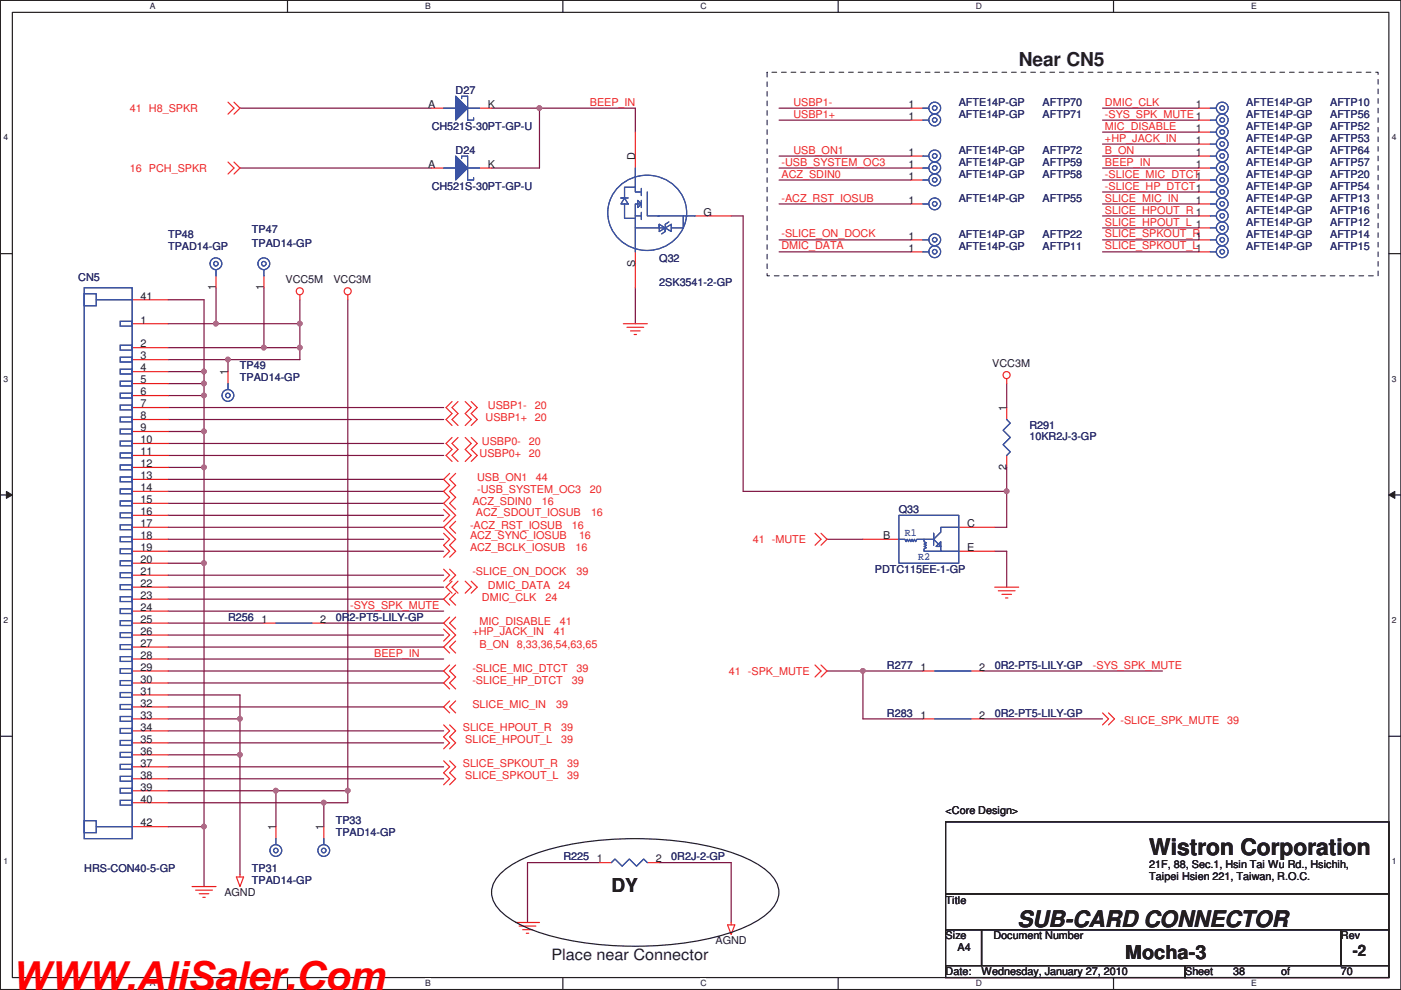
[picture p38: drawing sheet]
<svg xmlns="http://www.w3.org/2000/svg" width="297mm" height="210mm" viewBox="0 0 297 210" stroke-linecap="round" stroke-linejoin="round" font-family="sans-serif">
<defs><g id="words">
<text font-size="8.5" fill="#f00" x="2.5" y="209.9">WWW.AliSaler.Com</text>
<g font-size="4.8" fill="#231f20">
<text x="243.7" y="181.4">Wistron Corporation</text>
<text x="215.7" y="196.5">SUB-CARD CONNECTOR</text>
</g>
<g font-size="4.1" fill="#231f20">
<text x="216" y="14">Near CN5</text>
<text x="129.6" y="189.3">DY</text>
<text x="238.6" y="203.5">Mocha-3</text>
</g>
<g font-size="3.3" fill="#231f20">
<text x="116.9" y="203.7">Place near Connector</text>
<text x="286.8" y="202.8">-2</text>
</g>
<g font-size="2.3" fill="#ec2426">
<text x="27.5" y="23.7">41 H8_SPKR</text>
<text x="125" y="22.4">BEEP_IN</text>
<text x="168.2" y="22.4">USBP1-</text>
<text x="234.3" y="22.4">DMIC_CLK</text>
<text x="168.2" y="25">USBP1+</text>
<text x="234.3" y="27.5">MIC_DISABLE</text>
<text x="234.3" y="25">-SYS_SPK_MUTE 1</text>
<text x="165.7" y="35.1">-USB_SYSTEM_OC3</text>
<text x="168.2" y="32.6">USB_ON1</text>
<text x="234.3" y="30.1">+HP_JACK_IN</text>
<text x="234.3" y="32.6">B_ON</text>
<text x="234.3" y="35.1">BEEP_IN</text>
<text x="27.5" y="36.4">16 PCH_SPKR</text>
<text x="165.7" y="37.7">ACZ_SDIN0</text>
<text x="234.3" y="37.7">-SLICE_MIC_DTCT1</text>
<text x="234.3" y="40.2">-SLICE_HP_DTCT1</text>
<text x="165.7" y="42.8">-ACZ_RST_IOSUB</text>
<text x="234.3" y="45.3">SLICE_HPOUT_R 1</text>
<text x="234.3" y="47.8">SLICE_HPOUT_L 1</text>
<text x="234.3" y="42.8">SLICE_MIC_IN</text>
<text x="165.7" y="52.9">DMIC_DATA</text>
<text x="165.7" y="50.4">-SLICE_ON_DOCK</text>
<text x="234.3" y="50.4">SLICE_SPKOUT_R1</text>
<text x="234.3" y="52.9">SLICE_SPKOUT_L1</text>
<text x="103" y="89.3">USBP1+ 20</text>
<text x="103.5" y="86.7">USBP1-</text>
<text x="113.4" y="86.7">20</text>
<text x="102.2" y="94.4">USBP0-</text>
<text x="112.1" y="94.4">20</text>
<text x="101.2" y="102">USB_ON1</text>
<text x="101.7" y="96.9">USBP0+ 20</text>
<text x="113.6" y="102">44</text>
<text x="100.2" y="107.1">ACZ_SDIN0</text>
<text x="101.2" y="104.5">-USB_SYSTEM_OC3</text>
<text x="114.9" y="107.1">16</text>
<text x="125" y="104.5">20</text>
<text x="99.6" y="112.1">-ACZ_RST_IOSUB</text>
<text x="100.9" y="109.3">ACZ_SDOUT_IOSUB</text>
<text x="121.2" y="112.1">16</text>
<text x="125.3" y="109.3">16</text>
<text x="99.6" y="114.4">ACZ_SYNC_IOSUB</text>
<text x="99.6" y="117">ACZ_BCLK_IOSUB</text>
<text x="122" y="117">16</text>
<text x="122.8" y="114.4">16</text>
<text x="159.6" y="115.2">41 -MUTE</text>
<text x="100.2" y="122">-SLICE_ON_DOCK</text>
<text x="103.5" y="124.8">DMIC_DATA</text>
<text x="118.4" y="124.8">24</text>
<text x="122.3" y="122">39</text>
<text x="74.2" y="129.1">-SYS_SPK_MUTE</text>
<text x="102.2" y="127.4">DMIC_CLK</text>
<text x="115.7" y="127.4">24</text>
<text x="100.2" y="134.7">+HP_JACK_IN</text>
<text x="101.7" y="137.5">B_ON</text>
<text x="101.7" y="132.5">MIC_DISABLE</text>
<text x="109.6" y="137.5">8,33,36,54,63,65</text>
<text x="117.4" y="134.7">41</text>
<text x="118.7" y="132.5">41</text>
<text x="79.3" y="139.3">BEEP_IN</text>
<text x="100.2" y="142.6">-SLICE_MIC_DTCT</text>
<text x="122.3" y="142.6">39</text>
<text x="154.5" y="143.1">41 -SPK_MUTE</text>
<text x="231.7" y="141.8">-SYS_SPK_MUTE</text>
<text x="100.2" y="145.2">-SLICE_HP_DTCT</text>
<text x="121.2" y="145.2">39</text>
<text x="98.1" y="155.1">SLICE_HPOUT_R</text>
<text x="100.2" y="150.2">SLICE_MIC_IN</text>
<text x="117.9" y="150.2">39</text>
<text x="119" y="155.1">39</text>
<text x="237.6" y="153.5">-SLICE_SPK_MUTE</text>
<text x="260.2" y="153.5">39</text>
<text x="98.6" y="157.6">SLICE_HPOUT_L</text>
<text x="119" y="157.6">39</text>
<text x="98.1" y="162.7">SLICE_SPKOUT_R</text>
<text x="98.6" y="165.2">SLICE_SPKOUT_L</text>
<text x="120.2" y="162.7">39</text>
<text x="120.2" y="165.2">39</text>
</g>
<g font-size="2.3" fill="#231f20">
<text x="90.8" y="22.9">A</text>
<text x="103.5" y="22.9">K</text>
<text x="192.6" y="22.9">1</text>
<text x="253.6" y="22.9">1</text>
<text x="192.6" y="25.4">1</text>
<text x="253.6" y="28">1</text>
<text x="90.8" y="35.6">A</text>
<text x="103.5" y="35.6">K</text>
<text x="134.7" y="33.9" transform="rotate(-90 134.7 33.9)">D</text>
<text x="192.6" y="33.1">1</text>
<text x="192.6" y="35.6">1</text>
<text x="253.6" y="30.5">1</text>
<text x="253.6" y="33.1">1</text>
<text x="253.6" y="35.6">1</text>
<text x="192.6" y="38.1">1</text>
<text x="149.2" y="45.8">G</text>
<text x="192.6" y="43.2">1</text>
<text x="253.6" y="43.2">1</text>
<text x="192.6" y="53.4">1</text>
<text x="192.6" y="50.8">1</text>
<text x="134.7" y="56.7" transform="rotate(-90 134.7 56.7)">S</text>
<text x="29.8" y="63.5">41</text>
<text x="45.8" y="61.5" transform="rotate(-90 45.8 61.5)">1</text>
<text x="55.9" y="61.5" transform="rotate(-90 55.9 61.5)">1</text>
<text x="60.5" y="60.1">VCC5M</text>
<text x="70.7" y="60.1">VCC3M</text>
<text x="29.8" y="68.6">1</text>
<text x="29.8" y="73.7">2</text>
<text x="29.8" y="76.2">3</text>
<text x="210.4" y="77.8">VCC3M</text>
<text x="29.8" y="78.8">4</text>
<text x="29.8" y="81.3">5</text>
<text x="29.8" y="83.9">6</text>
<text x="48.3" y="79.6" transform="rotate(-90 48.3 79.6)">1</text>
<text x="29.8" y="86.4">7</text>
<text x="29.8" y="88.9">8</text>
<text x="213.4" y="87.2" transform="rotate(-90 213.4 87.2)">1</text>
<text x="29.8" y="91.5">9</text>
<text x="29.8" y="94">10</text>
<text x="29.8" y="96.6">11</text>
<text x="29.8" y="99.1">12</text>
<text x="29.8" y="101.6">13</text>
<text x="213.4" y="99.6" transform="rotate(-90 213.4 99.6)">2</text>
<text x="29.8" y="104.2">14</text>
<text x="29.8" y="106.7">15</text>
<text x="29.8" y="109.3">16</text>
<text x="29.8" y="111.8">17</text>
<text x="205.1" y="111.8">C</text>
<text x="29.8" y="114.3">18</text>
<text x="29.8" y="116.9">19</text>
<text x="29.8" y="119.4">20</text>
<text x="187.3" y="114.3">B</text>
<text x="205.1" y="116.9">E</text>
<text x="29.8" y="122">21</text>
<text x="29.8" y="124.5">22</text>
<text x="29.8" y="127">23</text>
<text x="29.8" y="129.6">24</text>
<text x="29.8" y="132.1">25</text>
<text x="29.8" y="134.7">26</text>
<text x="29.8" y="137.2">27</text>
<text x="55.5" y="132.1">1</text>
<text x="67.9" y="132.1">2</text>
<text x="29.8" y="139.7">28</text>
<text x="29.8" y="142.3">29</text>
<text x="195.2" y="142.3">1</text>
<text x="207.6" y="142.3">2</text>
<text x="29.8" y="144.8">30</text>
<text x="29.8" y="147.4">31</text>
<text x="29.8" y="149.9">32</text>
<text x="29.8" y="152.4">33</text>
<text x="29.8" y="155">34</text>
<text x="195.2" y="152.4">1</text>
<text x="207.6" y="152.4">2</text>
<text x="29.8" y="157.5">35</text>
<text x="29.8" y="160.1">36</text>
<text x="29.8" y="162.6">37</text>
<text x="29.8" y="165.1">38</text>
<text x="29.8" y="167.7">39</text>
<text x="29.8" y="170.2">40</text>
<text x="200.5" y="172.6">&lt;Core Design&gt;</text>
<text x="29.8" y="175.3">42</text>
<text x="58.5" y="176.1" transform="rotate(-90 58.5 176.1)">1</text>
<text x="68.6" y="176.1" transform="rotate(-90 68.6 176.1)">1</text>
<text x="126.6" y="182.9">1</text>
<text x="139" y="182.9">2</text>
<text x="243.7" y="184">21F, 88, Sec.1, Hsin Tai Wu Rd., Hsichih,</text>
<text x="47.6" y="190.1">AGND</text>
<text x="200.5" y="191.6">Title</text>
<text x="243.7" y="186.7">Taipei Hsien 221, Taiwan, R.O.C.</text>
<text x="151.7" y="200.3">AGND</text>
<text x="200.5" y="199.3">Size</text>
<text x="203" y="201.8">A4</text>
<text x="210.6" y="199.3">Document Number</text>
<text x="284.3" y="199.3">Rev</text>
<text x="200.5" y="206.9">Date:</text>
<text x="208.1" y="206.9">Wednesday, January 27, 2010</text>
<text x="251.3" y="206.9">Sheet</text>
<text x="261.4" y="206.9">38</text>
<text x="271.6" y="206.9">of</text>
<text x="284.3" y="206.9">70</text>
</g>
<g font-size="2.3" fill="#2d2d72">
<text x="96.6" y="19.9">D27</text>
<text x="203.3" y="22.5">AFTE14P-GP</text>
<text x="221.1" y="22.5">AFTP70</text>
<text x="264.2" y="22.5">AFTE14P-GP</text>
<text x="282" y="22.5">AFTP10</text>
<text x="91.5" y="27.6">CH521S-30PT-GP-U</text>
<text x="203.3" y="25">AFTE14P-GP</text>
<text x="221.1" y="25">AFTP71</text>
<text x="264.2" y="25">AFTE14P-GP</text>
<text x="264.2" y="27.6">AFTE14P-GP</text>
<text x="282" y="25">AFTP56</text>
<text x="282" y="27.6">AFTP52</text>
<text x="96.6" y="32.6">D24</text>
<text x="203.3" y="32.6">AFTE14P-GP</text>
<text x="203.3" y="35.2">AFTE14P-GP</text>
<text x="221.1" y="32.6">AFTP72</text>
<text x="221.1" y="35.2">AFTP59</text>
<text x="264.2" y="30.1">AFTE14P-GP</text>
<text x="264.2" y="32.6">AFTE14P-GP</text>
<text x="264.2" y="35.2">AFTE14P-GP</text>
<text x="282" y="30.1">AFTP53</text>
<text x="282" y="32.6">AFTP64</text>
<text x="282" y="35.2">AFTP57</text>
<text x="91.5" y="40.3">CH521S-30PT-GP-U</text>
<text x="203.3" y="37.7">AFTE14P-GP</text>
<text x="221.1" y="37.7">AFTP58</text>
<text x="264.2" y="37.7">AFTE14P-GP</text>
<text x="264.2" y="40.3">AFTE14P-GP</text>
<text x="282" y="37.7">AFTP20</text>
<text x="282" y="40.3">AFTP54</text>
<text x="203.3" y="42.8">AFTE14P-GP</text>
<text x="221.1" y="42.8">AFTP55</text>
<text x="264.2" y="47.9">AFTE14P-GP</text>
<text x="264.2" y="42.8">AFTE14P-GP</text>
<text x="264.2" y="45.3">AFTE14P-GP</text>
<text x="282" y="47.9">AFTP12</text>
<text x="282" y="42.8">AFTP13</text>
<text x="282" y="45.3">AFTP16</text>
<text x="35.6" y="50.4">TP48</text>
<text x="35.6" y="53">TPAD14-GP</text>
<text x="53.4" y="49.4">TP47</text>
<text x="53.4" y="52.4">TPAD14-GP</text>
<text x="203.3" y="53">AFTE14P-GP</text>
<text x="203.3" y="50.4">AFTE14P-GP</text>
<text x="221.1" y="53">AFTP11</text>
<text x="221.1" y="50.4">AFTP22</text>
<text x="264.2" y="50.4">AFTE14P-GP</text>
<text x="264.2" y="53">AFTE14P-GP</text>
<text x="282" y="50.4">AFTP14</text>
<text x="282" y="53">AFTP15</text>
<text x="16.6" y="59.6">CN5</text>
<text x="139.8" y="55.5">Q32</text>
<text x="139.8" y="60.6">2SK3541-2-GP</text>
<text x="50.9" y="78.4">TP49</text>
<text x="50.9" y="80.9">TPAD14-GP</text>
<text x="218.3" y="91.1">R291</text>
<text x="218.3" y="93.3">10KR2J-3-GP</text>
<text x="190.6" y="108.8">Q33</text>
<text x="185.5" y="121.5">PDTC115EE-1-GP</text>
<text x="48.3" y="131.7">R256</text>
<text x="71.2" y="131.7">0R2-PT5-LILY-GP</text>
<text x="188" y="141.9">R277</text>
<text x="210.9" y="141.9">0R2-PT5-LILY-GP</text>
<text x="188" y="152">R283</text>
<text x="210.9" y="152">0R2-PT5-LILY-GP</text>
<text x="71.2" y="174.9">TP33</text>
<text x="71.2" y="177.4">TPAD14-GP</text>
<text x="17.9" y="185">HRS-CON40-5-GP</text>
<text x="53.4" y="185">TP31</text>
<text x="119.5" y="182.5">R225</text>
<text x="142.3" y="182.5">0R2J-2-GP</text>
<text x="53.4" y="187.6">TPAD14-GP</text>
</g>
<g font-size="2.3" fill="#3a53a4">
<text x="191.9" y="113.7">R1</text>
<text x="194.6" y="118.8">R2</text>
</g>
<g font-size="1.8" fill="#231f20">
<text x="31.8" y="1.9">A</text>
<text x="90.1" y="1.9">B</text>
<text x="148.5" y="1.9">C</text>
<text x="206.9" y="1.9">D</text>
<text x="265.3" y="1.9">E</text>
<text x=".7" y="29.8">4</text>
<text x="295.1" y="29.8">4</text>
<text x=".7" y="81">3</text>
<text x="295.1" y="81">3</text>
<text x=".7" y="132.2">2</text>
<text x="295.1" y="132.2">2</text>
<text x=".7" y="183.3">1</text>
<text x="295.1" y="183.3">1</text>
<text x="31.8" y="209.2">A</text>
<text x="90.1" y="209.2">B</text>
<text x="148.5" y="209.2">C</text>
<text x="206.9" y="209.2">D</text>
<text x="265.3" y="209.2">E</text>
</g>
</g></defs>
<path d="M.1 .1h296.9v209.8h-296.9zM2.6 2.6h291.9v204.7h-291.9z" fill="none" stroke="#231f20" stroke-width=".25"/>
<g fill="#fff">
<path d="M31.8 .3h1.2v2h-1.2z"/>
<path d="M31.8 207.6h1.2v2h-1.2z"/>
</g>
<path d="M61 .1v2.5M61 207.3v2.6" fill="none" stroke="#231f20" stroke-width=".25"/>
<g fill="#fff">
<path d="M90.1 .3h1.2v2h-1.2z"/>
<path d="M90.1 207.6h1.2v2h-1.2z"/>
</g>
<path d="M119.3 .1v2.5M119.3 207.3v2.6" fill="none" stroke="#231f20" stroke-width=".25"/>
<g fill="#fff">
<path d="M148.5 .3h1.3v2h-1.3z"/>
<path d="M148.5 207.6h1.3v2h-1.3z"/>
</g>
<path d="M177.7 .1v2.5M177.7 207.3v2.6" fill="none" stroke="#231f20" stroke-width=".25"/>
<g fill="#fff">
<path d="M206.9 .3h1.2v2h-1.2z"/>
<path d="M206.9 207.6h1.2v2h-1.2z"/>
</g>
<path d="M236.1 .1v2.5M236.1 207.3v2.6" fill="none" stroke="#231f20" stroke-width=".25"/>
<g fill="#fff">
<path d="M265.3 .3h1.1v2h-1.1z"/>
<path d="M265.3 207.6h1.1v2h-1.1z"/>
<path d="M.7 28.2h1v2h-1z"/>
<path d="M295.1 28.2h1v2h-1z"/>
<path d="M.7 79.4h1v2h-1z"/>
<path d="M295.1 79.4h1v2h-1z"/>
</g>
<path d="M.1 53.8h2.5M294.5 53.8h2.5" fill="none" stroke="#231f20" stroke-width=".25"/>
<g fill="#fff">
<path d="M.7 130.6h1v1.9h-1z"/>
<path d="M295.1 130.6h1v1.9h-1z"/>
</g>
<path d="M.1 105h2.5M294.5 105h2.5" fill="none" stroke="#231f20" stroke-width=".25"/>
<path d="M1.4 104.2l1.2 .8-1.2 .7z" fill="#231f20"/>
<path d="M1.4 104.2l1.2 .8-1.2 .7z" fill="none" stroke="#231f20" stroke-width=".21"/>
<path d="M294.5 105l1.2-.8v1.5z" fill="#231f20"/>
<path d="M294.5 105l1.2-.8v1.5z" fill="none" stroke="#231f20" stroke-width=".21"/>
<g fill="#fff">
<path d="M.7 181.7h1v2h-1z"/>
<path d="M295.1 181.7h1v2h-1z"/>
</g>
<path d="M.1 156.2h2.5M294.5 156.2h2.5" fill="none" stroke="#231f20" stroke-width=".25"/>
<path d="M50.9 152.5v7.6" fill="none" stroke="#7f1542" stroke-width=".25"/>
<circle cx="50.9" cy="160.1" r=".49" fill="#b8529f"/>
<circle cx="50.9" cy="160.1" r=".49" fill="none" stroke="#b8529f" stroke-width=".25"/>
<path d="M35.6 78.8h7.7M43.3 91.5v7.6M43.3 81.4v2.5h-7.7M35.6 106.8h58.5M35.6 119.5h7.7M210.9 111.8h2.5M35.6 137.2h58.5M35.6 149.9h58.5M111.8 183h15.3" fill="none" stroke="#7f1542" stroke-width=".25"/>
<circle cx="43.2" cy="78.8" r=".49" fill="#b8529f"/>
<circle cx="43.2" cy="78.8" r=".49" fill="none" stroke="#b8529f" stroke-width=".25"/>
<path d="M35.6 111.8h58.5M35.6 101.7h58.5M35.6 122h58.5M43.3 175.3v12.7" fill="none" stroke="#7f1542" stroke-width=".25"/>
<circle cx="43.2" cy="175.3" r=".49" fill="#b8529f"/>
<circle cx="43.2" cy="175.3" r=".49" fill="none" stroke="#b8529f" stroke-width=".25"/>
<path d="M35.6 81.4h7.7M35.6 94.1h58.5M35.6 114.4h58.5M35.6 109.3h58.5M35.6 139.8h58.5" fill="none" stroke="#7f1542" stroke-width=".25"/>
<circle cx="43.2" cy="81.3" r=".49" fill="#b8529f"/>
<circle cx="43.2" cy="81.3" r=".49" fill="none" stroke="#b8529f" stroke-width=".25"/>
<path d="M35.6 63.6h7.7M45.8 61v7.7h-10.2M56 61v12.7h-20.4M63.6 63.6v5.1M35.6 86.4h58.5M35.6 91.5h7.7M35.6 124.5h58.5M35.6 129.6h58.5M35.6 142.3h58.5M35.6 175.3h7.7" fill="none" stroke="#7f1542" stroke-width=".25"/>
<circle cx="43.2" cy="91.5" r=".49" fill="#b8529f"/>
<circle cx="43.2" cy="91.5" r=".49" fill="none" stroke="#b8529f" stroke-width=".25"/>
<path d="M157.6 104.2h55.8M35.6 152.5h15.3M50.9 160.1v25.4" fill="none" stroke="#7f1542" stroke-width=".25"/>
<circle cx="50.9" cy="152.5" r=".49" fill="#b8529f"/>
<circle cx="50.9" cy="152.5" r=".49" fill="none" stroke="#b8529f" stroke-width=".25"/>
<path d="M114.4 22.9h20.3v5.1M35.6 134.7h58.5" fill="none" stroke="#7f1542" stroke-width=".25"/>
<circle cx="114.4" cy="22.9" r=".49" fill="#b8529f"/>
<circle cx="114.4" cy="22.9" r=".49" fill="none" stroke="#b8529f" stroke-width=".25"/>
<path d="M213.4 104.2v7.6" fill="none" stroke="#7f1542" stroke-width=".25"/>
<circle cx="213.4" cy="104.2" r=".49" fill="#b8529f"/>
<circle cx="213.4" cy="104.2" r=".49" fill="none" stroke="#b8529f" stroke-width=".25"/>
<path d="M48.3 76.3h15.3M35.6 147.4h15.3" fill="none" stroke="#7f1542" stroke-width=".25"/>
<circle cx="48.3" cy="76.3" r=".49" fill="#b8529f"/>
<circle cx="48.3" cy="76.3" r=".49" fill="none" stroke="#b8529f" stroke-width=".25"/>
<path d="M43.3 83.9v7.6M35.6 144.9h58.5" fill="none" stroke="#7f1542" stroke-width=".25"/>
<circle cx="43.2" cy="83.9" r=".49" fill="#b8529f"/>
<circle cx="43.2" cy="83.9" r=".49" fill="none" stroke="#b8529f" stroke-width=".25"/>
<path d="M63.6 68.7v5M73.7 167.7h-15.2v7.6M139.8 183h15.2" fill="none" stroke="#7f1542" stroke-width=".25"/>
<circle cx="63.6" cy="68.6" r=".49" fill="#b8529f"/>
<circle cx="63.6" cy="68.6" r=".49" fill="none" stroke="#b8529f" stroke-width=".25"/>
<path d="M50.9 22.9h40.6M50.9 35.6h40.6M104.2 22.9h10.2v12.7h-10.2M43.3 63.6v15.2M134.7 61v7.7M35.6 99.1h7.7M43.3 119.5v55.8M175.3 114.4h7.7M35.6 155h58.5M35.6 160.1h15.3M35.6 170.3h33.1v5" fill="none" stroke="#7f1542" stroke-width=".25"/>
<circle cx="43.2" cy="119.4" r=".49" fill="#b8529f"/>
<circle cx="43.2" cy="119.4" r=".49" fill="none" stroke="#b8529f" stroke-width=".25"/>
<path d="M35.6 76.3h12.7v2.5M43.3 78.8v2.6M73.7 63.6v104.1M35.6 89h58.5M35.6 162.6h58.5M111.8 183v12.7M155 183v12.7" fill="none" stroke="#7f1542" stroke-width=".25"/>
<circle cx="73.7" cy="167.7" r=".49" fill="#b8529f"/>
<circle cx="73.7" cy="167.7" r=".49" fill="none" stroke="#b8529f" stroke-width=".25"/>
<path d="M68.7 170.3h5" fill="none" stroke="#7f1542" stroke-width=".25"/>
<circle cx="68.6" cy="170.2" r=".49" fill="#b8529f"/>
<circle cx="68.6" cy="170.2" r=".49" fill="none" stroke="#b8529f" stroke-width=".25"/>
<path d="M155 45.8h2.6M63.6 73.7v2.6M43.3 99.1v20.4M213.4 81.4v5M35.6 116.9h58.5M35.6 127.1h58.5M50.9 147.4v5.1M183 152.5h12.7M208.4 152.5h25.4M208.4 142.3h38.1" fill="none" stroke="#7f1542" stroke-width=".25"/>
<circle cx="43.2" cy="99.1" r=".49" fill="#b8529f"/>
<circle cx="43.2" cy="99.1" r=".49" fill="none" stroke="#b8529f" stroke-width=".25"/>
<path d="M56 73.7h7.6M210.9 116.9h2.5v7.6M35.6 157.6h58.5" fill="none" stroke="#7f1542" stroke-width=".25"/>
<circle cx="63.6" cy="73.7" r=".49" fill="#b8529f"/>
<circle cx="63.6" cy="73.7" r=".49" fill="none" stroke="#b8529f" stroke-width=".25"/>
<circle cx="55.9" cy="73.7" r=".49" fill="#b8529f"/>
<circle cx="55.9" cy="73.7" r=".49" fill="none" stroke="#b8529f" stroke-width=".25"/>
<path d="M45.8 68.7h17.8" fill="none" stroke="#7f1542" stroke-width=".25"/>
<circle cx="45.8" cy="68.6" r=".49" fill="#b8529f"/>
<circle cx="45.8" cy="68.6" r=".49" fill="none" stroke="#b8529f" stroke-width=".25"/>
<path d="M183 142.3h12.7" fill="none" stroke="#7f1542" stroke-width=".25"/>
<circle cx="182.9" cy="142.3" r=".49" fill="#b8529f"/>
<circle cx="182.9" cy="142.3" r=".49" fill="none" stroke="#b8529f" stroke-width=".25"/>
<path d="M165.2 22.9h27.9M233.8 28h20.3M165.2 53.4h27.9M233.8 45.8h20.3M233.8 48.3h20.3M233.8 50.9h20.3M233.8 53.4h20.3M35.6 167.7h22.9M35.6 165.2h58.5" fill="none" stroke="#7f1542" stroke-width=".25"/>
<circle cx="58.5" cy="167.7" r=".49" fill="#b8529f"/>
<circle cx="58.5" cy="167.7" r=".49" fill="none" stroke="#b8529f" stroke-width=".25"/>
<g fill="none" stroke="#7f1542" stroke-width=".25">
<path d="M165.2 35.6h27.9M165.2 33.1h27.9M165.2 25.5h27.9M165.2 38.2h27.9M233.8 22.9h20.3M233.8 30.6h20.3M233.8 35.6h20.3M233.8 33.1h20.3M233.8 25.5h20.3M233.8 38.2h20.3M157.6 45.8v58.4M165.2 43.3h27.9"/>
<path d="M165.2 50.9h27.9M233.8 40.7h20.3M233.8 43.3h20.3M35.6 96.6h58.5M213.4 99.1v5.1M35.6 104.2h58.5M35.6 132.2h20.4M68.7 132.2h25.4M175.3 142.3h7.7v10.2M73.7 167.7v2.6"/>
</g>
<g fill="none" stroke="#ec2426" stroke-width=".25">
<path d="M48.3 34.4l1.3 1.2-1.3 1.3M48.3 21.7l1.3 1.2-1.3 1.3M49.6 34.4l1.3 1.2-1.3 1.3M49.6 21.7l1.3 1.2-1.3 1.3M91.5 22.9h2.6M101.7 22.9h2.5M193.1 25.5h2.6M193.1 53.4h2.6M254.1 48.3h2.5M254.1 50.9h2.5M63.6 62.6v1M73.7 62.6v1"/>
<path d="M132.2 68.7h5M132.9 69.4h3.6M133.7 70.2h2M134.4 70.9h.6M95.8 85.2l-1.2 1.2 1.2 1.3-1.2 1.3 1.2 1.3M95.8 92.8l-1.2 1.3 1.2 1.2-1.2 1.3 1.2 1.3M97.1 85.2l-1.3 1.2 1.3 1.3-1.3 1.3 1.3 1.3M97.1 92.8l-1.3 1.3 1.3 1.2-1.3 1.3 1.3 1.3M98.6 85.2l1.3 1.2-1.3 1.3 1.3 1.3-1.3 1.3M98.6 92.8l1.3 1.3-1.3 1.2 1.3 1.3-1.3 1.3M99.9 85.2l1.3 1.2-1.3 1.3 1.3 1.3-1.3 1.3M99.9 92.8l1.3 1.3-1.3 1.2 1.3 1.3-1.3 1.3"/>
<path d="M213.4 80.3v1.1M213.4 86.4v2.6M213.4 96.6v2.5M94.1 113.1l1.2 1.3-1.2 1.3 1.2 1.2-1.2 1.3M94.1 108l1.2 1.3-1.2 1.3M95.3 100.4l-1.2 1.3 1.2 1.3-1.2 1.2 1.2 1.3-1.2 1.3 2.5 2.5-2.5 2.5 2.5 2.6-1.3 1.3 1.3 1.2-1.3 1.3M96.6 100.4l-1.3 1.3 1.3 1.3-1.3 1.2 1.3 1.3-1.3 1.3 1.3 1.2M96.6 110.6l-1.3 1.2 1.3 1.3M172.8 113.1l1.3 1.3-1.3 1.3M174.1 113.1l1.2 1.3-1.2 1.3M94.1 133.4l1.2 1.3-1.2 1.3M94.1 120.7l1.2 1.3-1.2 1.3"/>
<path d="M95.3 120.7l1.3 1.3-1.3 1.3M95.3 125.8l-1.2 1.3 1.2 1.3M95.3 130.9l-1.2 1.3 2.5 2.5-2.5 2.5 1.2 1.3M95.8 123.3l-1.2 1.2 1.2 1.3M96.6 125.8l-1.3 1.3 1.3 1.3M96.6 136l-1.3 1.2 1.3 1.3M96.6 130.9l-1.3 1.3 1.3 1.2M97.1 123.3l-1.3 1.2 1.3 1.3M98.6 123.3l1.3 1.2-1.3 1.3M99.9 123.3l1.3 1.2-1.3 1.3M210.9 124.5h5.1M211.7 125.3h3.5"/>
<path d="M212.4 126.1h2.1M213.2 126.8h.5M94.1 153.8l1.2 1.2-1.2 1.3 1.2 1.3-1.2 1.2M95.3 153.8l1.3 1.2-1.3 1.3 1.3 1.3-1.3 1.2M95.3 141.1l-1.2 1.2 1.2 1.3-1.2 1.3 1.2 1.2M95.3 148.7l-1.2 1.2 1.2 1.3M96.6 141.1l-1.3 1.2 1.3 1.3-1.3 1.3 1.3 1.2M96.6 148.7l-1.3 1.2 1.3 1.3M172.8 141.1l1.3 1.2-1.3 1.3M174.1 141.1l1.2 1.2-1.2 1.3M233.8 151.2l1.2 1.3-1.2 1.3M235 151.2l1.3 1.3-1.3 1.3"/>
<path d="M94.1 161.4l1.2 1.2-1.2 1.3 1.2 1.3-1.2 1.3M95.3 161.4l1.3 1.2-1.3 1.3 1.3 1.3-1.3 1.3M40.7 188h5.1M41.5 188.8h3.5M42.2 189.6h2.1M43 190.3h.5M50.1 186h1.5l-.7 2zM50.9 185.5v.5M109.3 195.7h5.1M110.1 196.4h3.5M110.8 197.2h2.1M111.6 197.9h.5"/>
<path d="M127.1 183h2.5M137.2 183h2.6M154.3 196.2h1.5l-.8 2zM155 195.7v.5"/>
<circle cx="63.6" cy="61.8" r=".75"/>
<circle cx="73.7" cy="61.8" r=".75"/>
<circle cx="213.4" cy="79.6" r=".75"/>
</g>
<path d="M200.5 174.3h94v15.3h-94zM105.9 185.5a25.2 25.2 0 0 1 12-5.7 73.5 73.5 0 0 1 37.4 1.1 18.6 18.6 0 0 1 8.9 5.5 4.9 4.9 0 0 1-.8 6.7 25.3 25.3 0 0 1-12 5.7 73 73 0 0 1-37.4-1.1 18.6 18.6 0 0 1-8.8-5.5 4.9 4.9 0 0 1 .7-6.7zM200.5 189.6h94v7.6h-94zM200.5 197.2h7.6v7.6h-7.6zM208.1 197.2h76.2v7.6h-76.2zM284.3 197.2h10.2v7.6h-10.2zM200.5 204.8h50.8v2.5h-50.8zM251.3 204.8h43.2v2.5h-43.2z" fill="none" stroke="#231f20" stroke-width=".25"/>
<path d="M162.6 15.3h129.6v43.2h-129.6z" fill="none" stroke="#231f20" stroke-width=".21" stroke-dasharray="1 1 1 1 1 1 1 1"/>
<g fill="none" stroke="#3a53a4" stroke-width=".25">
<path d="M195.7 25.5h1.2M195.7 53.4h1.2M256.6 48.3h1.3M256.6 50.9h1.3M213.4 89l.8 .7-1.5 1.6 1.5 1.5-1.5 1.5 1.5 1.5-.8 .8M129.6 183l.8-.8 1.5 1.5 1.5-1.5 1.6 1.5 1.5-1.5 .7 .8"/>
<circle cx="198.2" cy="25.5" r=".49"/>
<circle cx="198.2" cy="25.5" r="1.25"/>
<circle cx="198.2" cy="53.4" r=".49"/>
<circle cx="198.2" cy="53.4" r="1.25"/>
<circle cx="259.1" cy="50.9" r=".49"/>
<circle cx="259.1" cy="48.3" r=".49"/>
<circle cx="259.1" cy="50.9" r="1.25"/>
<circle cx="259.1" cy="48.3" r="1.25"/>
</g>
<path d="M96.6 20.4l2.5 2.5-2.5 2.6z" fill="#3a53a4"/>
<path d="M94.1 22.9h2.5M96.6 20.4l2.5 2.5-2.5 2.6zM97.9 20.9v-.5h1.2v5.1h1.3v-.5M99.1 22.9h2.6" fill="none" stroke="#3a53a4" stroke-width=".25"/>
<path d="M96.6 20.4l2.5 2.5-2.5 2.6z" fill="#3a53a4"/>
<path d="M94.1 22.9h2.5M96.6 20.4l2.5 2.5-2.5 2.6zM97.9 20.9v-.5h1.2v5.1h1.3v-.5M99.1 22.9h2.6M198.2 142.3h7.6" fill="none" stroke="#3a53a4" stroke-width=".25"/>
<path d="M91.5 35.6h2.6M101.7 35.6h2.5M195.7 142.3h2.5M205.8 142.3h2.6" fill="none" stroke="#ec2426" stroke-width=".25"/>
<path d="M96.6 33.1l2.5 2.5-2.5 2.6z" fill="#3a53a4"/>
<path d="M94.1 35.6h2.5M96.6 33.1l2.5 2.5-2.5 2.6zM97.9 33.6v-.5h1.2v5.1h1.3v-.5M99.1 35.6h2.6" fill="none" stroke="#3a53a4" stroke-width=".25"/>
<path d="M96.6 33.1l2.5 2.5-2.5 2.6z" fill="#3a53a4"/>
<g fill="none" stroke="#3a53a4" stroke-width=".25">
<path d="M94.1 35.6h2.5M96.6 33.1l2.5 2.5-2.5 2.6zM97.9 33.6v-.5h1.2v5.1h1.3v-.5M99.1 35.6h2.6M131.3 39.5a8.4 8.4 0 0 1 9-1.8 8.4 8.4 0 0 1 5.3 7.4 8.4 8.4 0 0 1-8.4 8 8.4 8.4 0 0 1-8.3-8 7.8 7.8 0 0 1 2.4-5.6zM134.7 39.7h-2.3v2.3h-.7h1.5M134.7 35.6v5.1h1.3M136 40v1.5M195.7 35.6h1.2M195.7 33.1h1.2M195.7 38.2h1.2M195.7 22.9h1.2"/>
<path d="M256.6 35.6h1.3M256.6 25.5h1.3M256.6 33.1h1.3M256.6 28h1.3M256.6 30.6h1.3M256.6 38.2h1.3M256.6 22.9h1.3M45.8 57.2v1.3M56 57.2v1.3M132.4 43.3v3h2.3M132.4 42l.8 1.3h-1.5zM135.2 42.5l.8 .8-.8 .7z"/>
<path d="M136 45.8h-1.3v7.6M136 43.3h-1.3v2.5M136 42.5v1.5M136 45v1.6M137.2 40.7v5.1h2.6M139.5 45.8h7.9M139.8 47.6l1.3 .7-1.3 .8v-1.5v.7M141.1 49.1l-.8 .5M141.1 48.3l1.2-.7v1.5zM141.8 47.1l-.7 .5v1.5v-.8h-6.4M144.9 45.8v2.5h-2.6M195.7 43.3h1.2"/>
<path d="M195.7 50.9h1.2M256.6 53.4h1.3M256.6 45.8h1.3M256.6 43.3h1.3M256.6 40.7h1.3M17.9 62.3h2.5v2.6h-2.5zM17.9 61h10.1v116.9h-10.1zM20.4 63.6h7.6M25.5 68.2h2.5v1h-2.5zM25.5 73.2h2.5v1h-2.5zM25.5 75.8h2.5v1h-2.5zM25.5 78.3h2.5v1h-2.5z"/>
<path d="M25.5 80.9h2.5v1h-2.5zM25.5 83.4h2.5v1h-2.5zM25.5 85.9h2.5v1h-2.5zM25.5 88.5h2.5v1h-2.5zM25.5 91h2.5v1h-2.5zM25.5 93.6h2.5v1h-2.5zM25.5 96.1h2.5v1h-2.5zM25.5 98.6h2.5v1h-2.5zM48.3 81.4v1.2M25.5 101.2h2.5v1h-2.5zM25.5 103.7h2.5v1h-2.5zM25.5 106.3h2.5v1h-2.5z"/>
<path d="M25.5 108.8h2.5v1h-2.5zM25.5 111.3h2.5v1h-2.5zM25.5 113.9h2.5v1h-2.5zM25.5 116.4h2.5v1h-2.5zM25.5 119h2.5v1h-2.5zM190.6 114.4h1.3l.2 .5 .3-.5 .2 .5 .3-.5 .2 .5 .3-.5 .2 .5 .3-.5 .2 .5 .3-.5h3.5v-1.3v2.6M190.6 109.3h12.7v10.2h-12.7zM195.9 114.4v.5l.5 .2-.5 .3 .5 .3-.5 .2 .5 .3-.5 .2v.5h3.6M198.5 115.9l1-1v1zM203.3 111.8h-3.8v1.1l-1.6 1.5 1.6 1.5v1h3.8M25.5 121.5h2.5v1h-2.5zM25.5 124h2.5v1h-2.5z"/>
<path d="M25.5 126.6h2.5v1h-2.5zM25.5 129.1h2.5v1h-2.5zM25.5 131.7h2.5v1h-2.5zM25.5 134.2h2.5v1h-2.5zM25.5 136.7h2.5v1h-2.5zM25.5 139.3h2.5v1h-2.5zM58.5 132.2h7.6M25.5 141.8h2.5v1h-2.5zM25.5 144.4h2.5v1h-2.5zM25.5 146.9h2.5v1h-2.5zM25.5 149.4h2.5v1h-2.5zM25.5 152h2.5v1h-2.5z"/>
<path d="M25.5 154.5h2.5v1h-2.5zM25.5 157.1h2.5v1h-2.5zM25.5 159.6h2.5v1h-2.5zM198.2 152.5h7.6M17.9 174.1h2.5v2.5h-2.5zM20.4 175.3h7.6M25.5 162.1h2.5v1h-2.5zM25.5 164.7h2.5v1h-2.5zM25.5 167.2h2.5v1h-2.5zM25.5 169.8h2.5v1h-2.5zM58.5 177.9v1.3M68.7 177.9v1.3"/>
<circle cx="198.2" cy="35.6" r=".49"/>
<circle cx="198.2" cy="22.9" r=".49"/>
<circle cx="198.2" cy="38.2" r=".49"/>
<circle cx="198.2" cy="33.1" r=".49"/>
<circle cx="198.2" cy="35.6" r="1.25"/>
<circle cx="198.2" cy="33.1" r="1.25"/>
<circle cx="198.2" cy="22.9" r="1.25"/>
<circle cx="198.2" cy="38.2" r="1.25"/>
<circle cx="259.1" cy="28" r=".49"/>
<circle cx="259.1" cy="35.6" r=".49"/>
<circle cx="259.1" cy="22.9" r=".49"/>
<circle cx="259.1" cy="30.5" r=".49"/>
<circle cx="259.1" cy="38.2" r=".49"/>
<circle cx="259.1" cy="25.5" r=".49"/>
<circle cx="259.1" cy="33.1" r=".49"/>
<circle cx="259.1" cy="35.6" r="1.25"/>
<circle cx="259.1" cy="22.9" r="1.25"/>
<circle cx="259.1" cy="25.5" r="1.25"/>
<circle cx="259.1" cy="33.1" r="1.25"/>
<circle cx="259.1" cy="38.2" r="1.25"/>
<circle cx="259.1" cy="30.5" r="1.25"/>
<circle cx="259.1" cy="28" r="1.25"/>
<circle cx="45.8" cy="55.9" r=".49"/>
<circle cx="45.8" cy="55.9" r="1.25"/>
<circle cx="55.9" cy="55.9" r=".49"/>
<circle cx="55.9" cy="55.9" r="1.25"/>
<circle cx="198.2" cy="50.9" r=".49"/>
<circle cx="198.2" cy="43.2" r=".49"/>
<circle cx="198.2" cy="43.2" r="1.25"/>
<circle cx="198.2" cy="50.9" r="1.25"/>
<circle cx="259.1" cy="53.4" r=".49"/>
<circle cx="259.1" cy="40.7" r=".49"/>
<circle cx="259.1" cy="45.8" r=".49"/>
<circle cx="259.1" cy="43.2" r=".49"/>
<circle cx="259.1" cy="43.2" r="1.25"/>
<circle cx="259.1" cy="53.4" r="1.25"/>
<circle cx="259.1" cy="45.8" r="1.25"/>
<circle cx="259.1" cy="40.7" r="1.25"/>
<circle cx="48.3" cy="83.9" r=".49"/>
<circle cx="48.3" cy="83.9" r="1.25"/>
<circle cx="58.5" cy="180.4" r=".49"/>
<circle cx="58.5" cy="180.4" r="1.25"/>
<circle cx="68.6" cy="180.4" r=".49"/>
<circle cx="68.6" cy="180.4" r="1.25"/>
</g>
<g fill="none" stroke="#ec2426" stroke-width=".25">
<path d="M134.7 28v7.6M193.1 33.1h2.6M193.1 35.6h2.6M193.1 38.2h2.6M193.1 22.9h2.6M254.1 25.5h2.5M254.1 33.1h2.5M254.1 28h2.5M254.1 35.6h2.5M254.1 30.6h2.5M254.1 38.2h2.5M254.1 22.9h2.5"/>
<path d="M45.8 58.5v2.5M56 58.5v2.5M134.7 53.4v7.6M147.4 45.8h7.6M193.1 43.3h2.6M193.1 50.9h2.6M254.1 53.4h2.5M254.1 45.8h2.5M254.1 43.3h2.5M254.1 40.7h2.5M28 73.7h7.6M28 76.3h7.6"/>
<path d="M28 78.8h7.6M28 68.7h7.6M28 63.6h7.6M48.3 78.8v2.6M28 81.4h7.6M28 83.9h7.6M28 86.4h7.6M28 89h7.6M28 91.5h7.6M28 94.1h7.6M28 96.6h7.6M28 99.1h7.6"/>
<path d="M28 116.9h7.6M28 114.4h7.6M28 111.8h7.6M28 101.7h7.6M28 104.2h7.6M28 106.8h7.6M28 109.3h7.6M28 119.5h7.6M183 114.4h7.6M203.3 116.9h7.6M203.3 111.8h7.6M28 132.2h7.6"/>
<path d="M28 122h7.6M28 124.5h7.6M28 127.1h7.6M28 129.6h7.6M28 134.7h7.6M28 137.2h7.6M28 139.8h7.6M56 132.2h2.5M66.1 132.2h2.6M28 142.3h7.6M28 144.9h7.6M28 147.4h7.6"/>
<path d="M28 149.9h7.6M28 152.5h7.6M28 155h7.6M28 157.6h7.6M195.7 152.5h2.5M205.8 152.5h2.6M28 160.1h7.6M28 162.6h7.6M28 165.2h7.6M28 167.7h7.6M28 170.3h7.6M28 175.3h7.6"/>
<path d="M58.5 175.3v2.6M68.7 175.3v2.6"/>
</g>
<circle cx="50.9" cy="160.1" r=".49" fill="#b8529f"/>
<circle cx="50.9" cy="160.1" r=".49" fill="none" stroke="#b8529f" stroke-width=".25"/>
<circle cx="43.2" cy="78.8" r=".49" fill="#b8529f"/>
<circle cx="43.2" cy="78.8" r=".49" fill="none" stroke="#b8529f" stroke-width=".25"/>
<circle cx="43.2" cy="175.3" r=".49" fill="#b8529f"/>
<circle cx="43.2" cy="175.3" r=".49" fill="none" stroke="#b8529f" stroke-width=".25"/>
<circle cx="43.2" cy="81.3" r=".49" fill="#b8529f"/>
<circle cx="43.2" cy="81.3" r=".49" fill="none" stroke="#b8529f" stroke-width=".25"/>
<circle cx="43.2" cy="91.5" r=".49" fill="#b8529f"/>
<circle cx="43.2" cy="91.5" r=".49" fill="none" stroke="#b8529f" stroke-width=".25"/>
<circle cx="50.9" cy="152.5" r=".49" fill="#b8529f"/>
<circle cx="50.9" cy="152.5" r=".49" fill="none" stroke="#b8529f" stroke-width=".25"/>
<circle cx="114.4" cy="22.9" r=".49" fill="#b8529f"/>
<circle cx="114.4" cy="22.9" r=".49" fill="none" stroke="#b8529f" stroke-width=".25"/>
<circle cx="213.4" cy="104.2" r=".49" fill="#b8529f"/>
<circle cx="213.4" cy="104.2" r=".49" fill="none" stroke="#b8529f" stroke-width=".25"/>
<circle cx="48.3" cy="76.3" r=".49" fill="#b8529f"/>
<circle cx="48.3" cy="76.3" r=".49" fill="none" stroke="#b8529f" stroke-width=".25"/>
<circle cx="43.2" cy="83.9" r=".49" fill="#b8529f"/>
<circle cx="43.2" cy="83.9" r=".49" fill="none" stroke="#b8529f" stroke-width=".25"/>
<circle cx="63.6" cy="68.6" r=".49" fill="#b8529f"/>
<circle cx="63.6" cy="68.6" r=".49" fill="none" stroke="#b8529f" stroke-width=".25"/>
<circle cx="43.2" cy="119.4" r=".49" fill="#b8529f"/>
<circle cx="43.2" cy="119.4" r=".49" fill="none" stroke="#b8529f" stroke-width=".25"/>
<circle cx="73.7" cy="167.7" r=".49" fill="#b8529f"/>
<circle cx="73.7" cy="167.7" r=".49" fill="none" stroke="#b8529f" stroke-width=".25"/>
<circle cx="68.6" cy="170.2" r=".49" fill="#b8529f"/>
<circle cx="68.6" cy="170.2" r=".49" fill="none" stroke="#b8529f" stroke-width=".25"/>
<circle cx="43.2" cy="99.1" r=".49" fill="#b8529f"/>
<circle cx="43.2" cy="99.1" r=".49" fill="none" stroke="#b8529f" stroke-width=".25"/>
<circle cx="63.6" cy="73.7" r=".49" fill="#b8529f"/>
<circle cx="63.6" cy="73.7" r=".49" fill="none" stroke="#b8529f" stroke-width=".25"/>
<circle cx="55.9" cy="73.7" r=".49" fill="#b8529f"/>
<circle cx="55.9" cy="73.7" r=".49" fill="none" stroke="#b8529f" stroke-width=".25"/>
<circle cx="45.8" cy="68.6" r=".49" fill="#b8529f"/>
<circle cx="45.8" cy="68.6" r=".49" fill="none" stroke="#b8529f" stroke-width=".25"/>
<circle cx="182.9" cy="142.3" r=".49" fill="#b8529f"/>
<circle cx="182.9" cy="142.3" r=".49" fill="none" stroke="#b8529f" stroke-width=".25"/>
<circle cx="58.5" cy="167.7" r=".49" fill="#b8529f"/>
<circle cx="58.5" cy="167.7" r=".49" fill="none" stroke="#b8529f" stroke-width=".25"/>
<use href="#words"/>
</svg>
